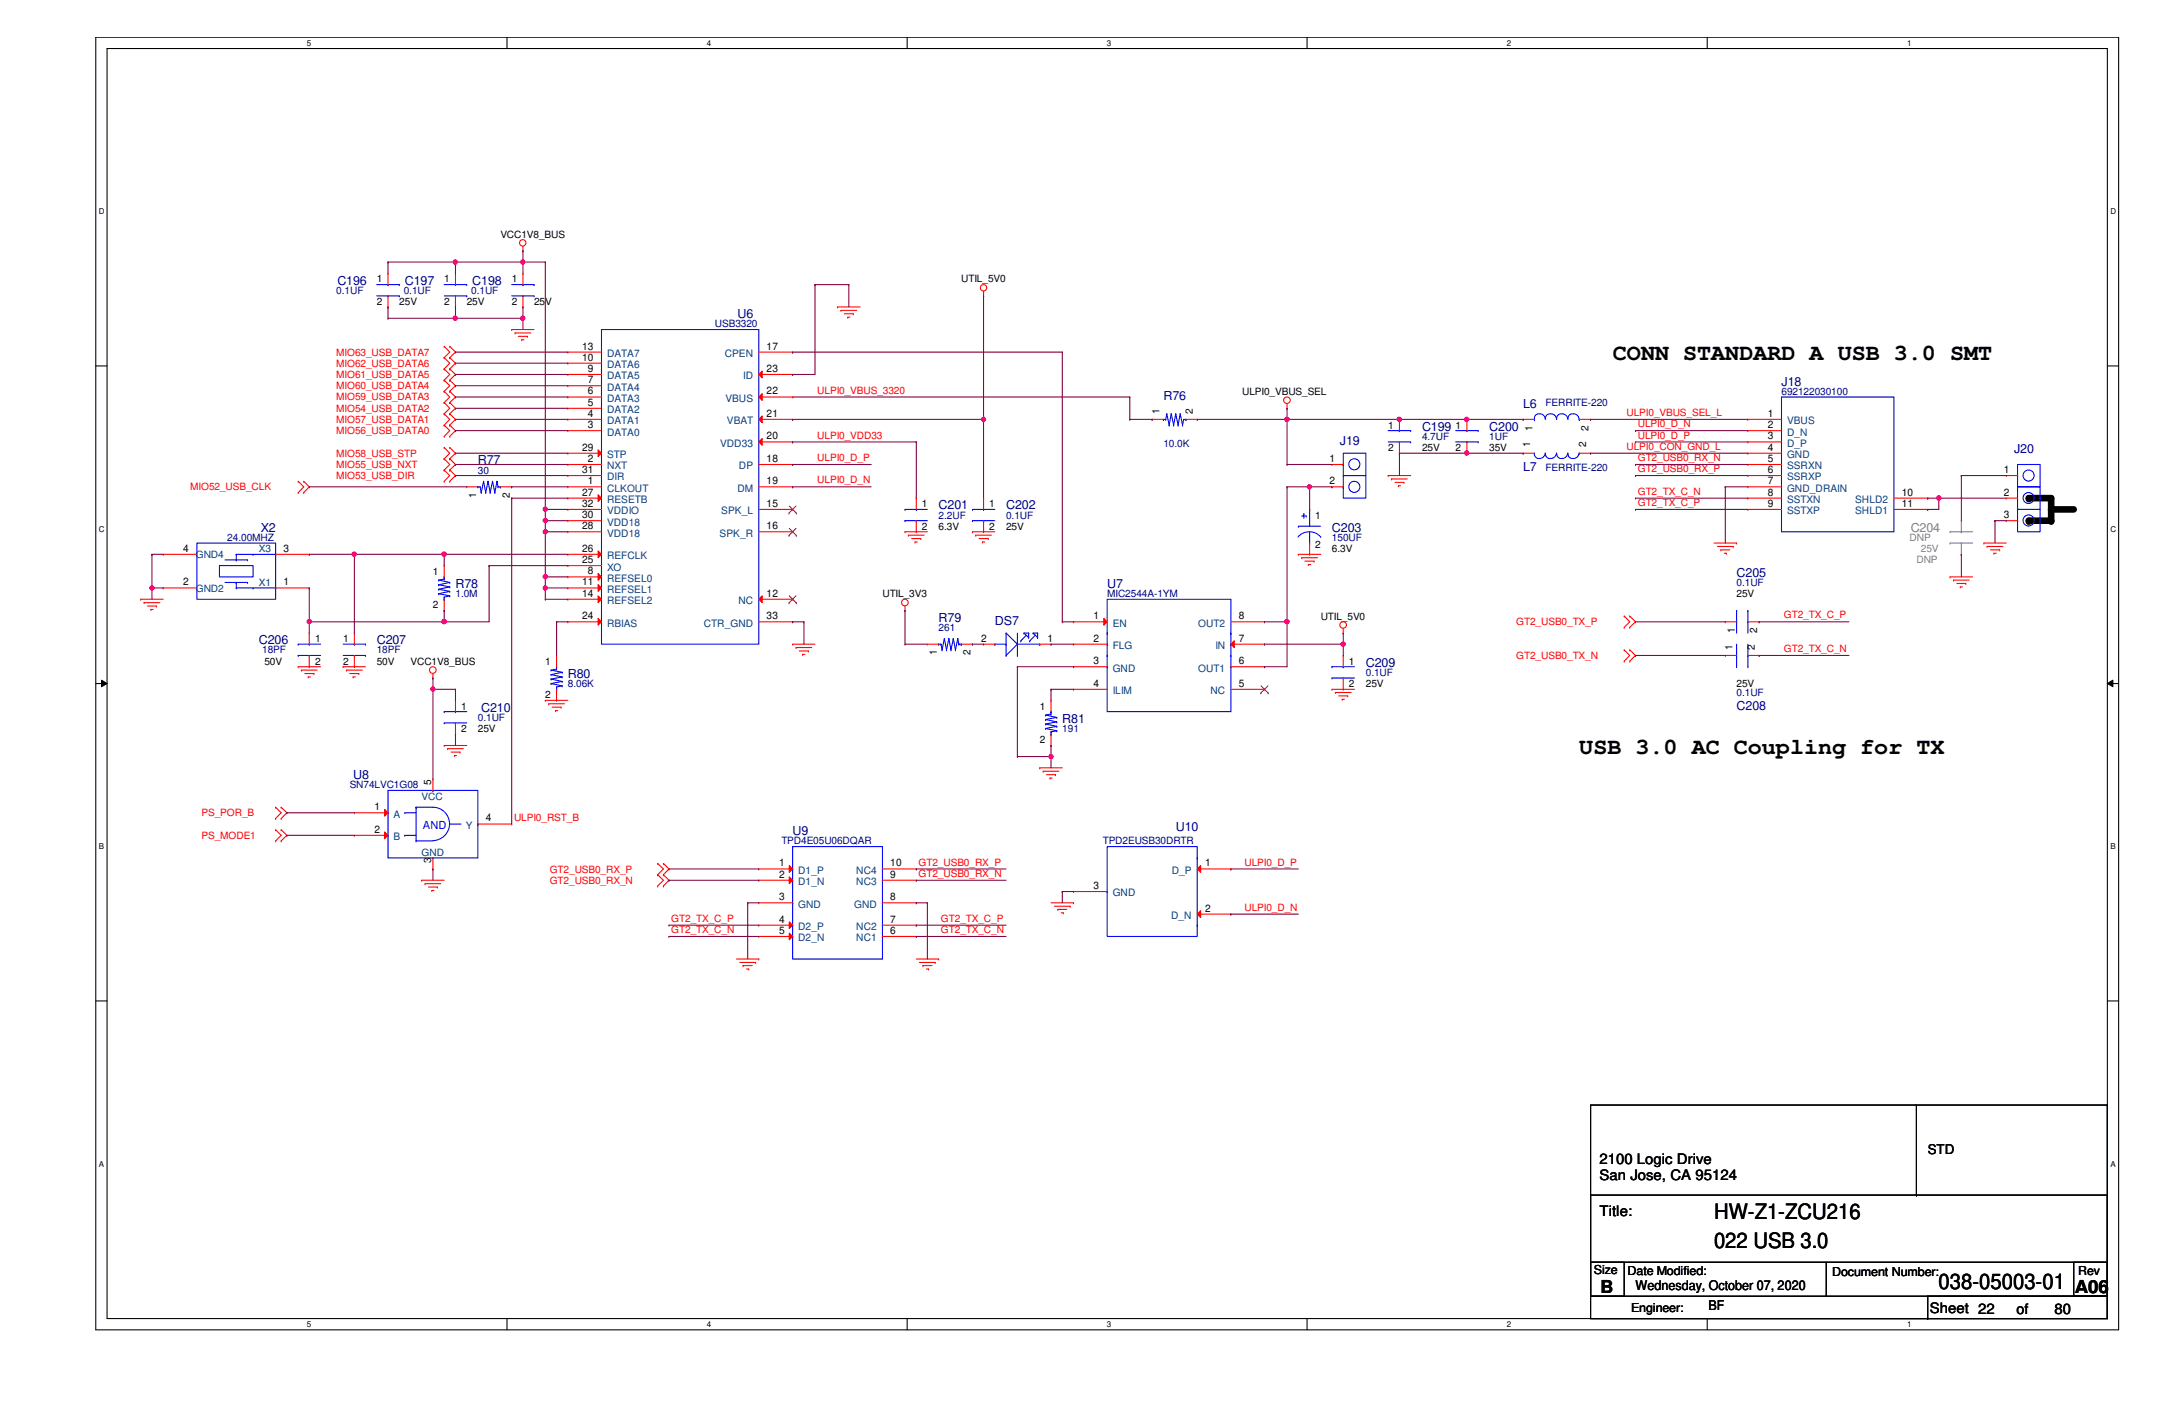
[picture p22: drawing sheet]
<svg xmlns="http://www.w3.org/2000/svg" width="432mm" height="279mm" viewBox="0 0 432 279" stroke-linecap="round" stroke-linejoin="round" font-family="sans-serif">
<defs><g id="words">
<g font-size="4.7">
<text x="320.8" y="71.6">CONN STANDARD A USB 3.0 SMT</text>
<text x="314.1" y="149.9">USB 3.0 AC Coupling for TX</text>
</g>
<g font-size="4.2">
<text x="340.9" y="242.4">HW-Z1-ZCU216</text>
<text x="340.9" y="248.2">022 USB 3.0</text>
<text x="385.6" y="256.4">038-05003-01</text>
</g>
<g font-size="3.6">
<text x="318.3" y="257">B</text>
<text x="412.7" y="257">A06</text>
</g>
<g font-size="2.9">
<text x="318.1" y="231.5">2100 Logic Drive</text>
<text x="318.1" y="234.7">San Jose, CA 95124</text>
<text x="318.1" y="241.8">Title:</text>
<text x="383.8" y="261">Sheet 22</text>
<text x="401.1" y="261.2">of</text>
<text x="408.6" y="261.2">80</text>
</g>
<g font-size="2.7">
<text x="383.4" y="229.5">STD</text>
<text x="325.3" y="256.6">Wednesday, October 07, 2020</text>
<text x="339.8" y="260.6">BF</text>
</g>
<g font-size="2.5" fill="#000080">
<text x="67.1" y="56.6">C196</text>
<text x="80.5" y="56.6">C197</text>
<text x="93.9" y="56.6">C198</text>
<text x="146.7" y="63.3">U6</text>
<text x="354.3" y="76.7">J18</text>
<text x="231.4" y="79.6">R76</text>
<text x="302.9" y="81.2">L6</text>
<text x="266.5" y="88.6">J19</text>
<text x="282.8" y="85.6">C199</text>
<text x="296.2" y="85.6">C200</text>
<text x="95" y="92.4">R77</text>
<text x="302.9" y="93.7">L7</text>
<text x="400.6" y="90.1">J20</text>
<text x="186.7" y="101.3">C201</text>
<text x="200.1" y="101.3">C202</text>
<text x="51.9" y="105.8">X2</text>
<text x="264.9" y="105.8">C203</text>
<text x="90.6" y="117">R78</text>
<text x="220.2" y="117">U7</text>
<text x="345.4" y="114.7">C205</text>
<text x="186.7" y="123.7">R79</text>
<text x="197.9" y="124.3">DS7</text>
<text x="51.5" y="128.1">C206</text>
<text x="74.9" y="128.1">C207</text>
<text x="112.9" y="134.8">R80</text>
<text x="271.7" y="132.6">C209</text>
<text x="95.7" y="141.5">C210</text>
<text x="211.3" y="143.8">R81</text>
<text x="345.4" y="141.1">C208</text>
<text x="70.2" y="154.9">U8</text>
<text x="157.6" y="166.1">U9</text>
<text x="233.8" y="165.2">U10</text>
</g>
<text font-size="2.5" fill="#808080" x="380" y="105.8">C204</text>
<g font-size="2.5">
<text x="317" y="253.3">Size</text>
<text x="323.7" y="253.5">Date Modified:</text>
<text x="364.4" y="253.7">Document Number:</text>
<text x="413.3" y="253.5">Rev</text>
<text x="324.4" y="260.9">Engineer:</text>
</g>
<text font-size="2.2" fill="#00f" x="84.1" y="164.8">AND</text>
<g font-size="2">
<text x="99.5" y="47.2">VCC1V8_BUS</text>
<text x="74.9" y="56.2">1</text>
<text x="88.3" y="56.2">1</text>
<text x="101.8" y="56.2">1</text>
<text x="191.2" y="56.2">UTIL_5V0</text>
<text x="74.9" y="60.7">2</text>
<text x="79.4" y="60.7">25V</text>
<text x="88.3" y="60.7">2</text>
<text x="92.8" y="60.7">25V</text>
<text x="101.8" y="60.7">2</text>
<text x="106.2" y="60.7">25V</text>
<text x="115.8" y="71.7">10</text>
<text x="115.8" y="69.5">13</text>
<text x="152.5" y="69.5">17</text>
<text x="116.9" y="76.2">7</text>
<text x="116.9" y="74">9</text>
<text x="152.5" y="74">23</text>
<text x="116.9" y="82.9">4</text>
<text x="116.9" y="80.7">5</text>
<text x="116.9" y="78.4">6</text>
<text x="152.5" y="82.9">21</text>
<text x="152.5" y="78.4">22</text>
<text x="230.6" y="82.3" transform="rotate(-90 230.6 82.3)">1</text>
<text x="237.3" y="82.3" transform="rotate(-90 237.3 82.3)">2</text>
<text x="247.1" y="78.5">ULPI0_VBUS_SEL</text>
<text x="351.6" y="82.9">1</text>
<text x="115.8" y="89.6">29</text>
<text x="116.9" y="85.1">3</text>
<text x="152.5" y="87.4">20</text>
<text x="276.1" y="85.2">1</text>
<text x="276.1" y="89.7">2</text>
<text x="282.8" y="89.7">25V</text>
<text x="289.5" y="85.2">1</text>
<text x="289.5" y="89.7">2</text>
<text x="296.2" y="89.7">35V</text>
<text x="304.3" y="89" transform="rotate(-90 304.3 89)">1</text>
<text x="304.8" y="85.6" transform="rotate(-90 304.8 85.6)">1</text>
<text x="315.5" y="89" transform="rotate(-90 315.5 89)">2</text>
<text x="316" y="85.6" transform="rotate(-90 316 85.6)">2</text>
<text x="351.6" y="85.1">2</text>
<text x="351.6" y="87.4">3</text>
<text x="351.6" y="89.6">4</text>
<text x="115.8" y="94.1">31</text>
<text x="116.9" y="91.9">2</text>
<text x="152.5" y="91.9">18</text>
<text x="264.5" y="91.9">1</text>
<text x="351.6" y="91.9">5</text>
<text x="351.6" y="94.1">6</text>
<text x="398.6" y="94.1">1</text>
<text x="94.7" y="99.1" transform="rotate(-90 94.7 99.1)">1</text>
<text x="101.4" y="99.1" transform="rotate(-90 101.4 99.1)">2</text>
<text x="115.8" y="98.6">27</text>
<text x="115.8" y="100.8">32</text>
<text x="116.9" y="96.3">1</text>
<text x="152.5" y="100.8">15</text>
<text x="152.5" y="96.3">19</text>
<text x="183.3" y="100.9">1</text>
<text x="196.8" y="100.9">1</text>
<text x="264.5" y="96.3">2</text>
<text x="351.6" y="96.3">7</text>
<text x="351.6" y="98.6">8</text>
<text x="351.6" y="100.8">9</text>
<text x="378.2" y="98.6">10</text>
<text x="378.2" y="100.8">11</text>
<text x="398.6" y="98.6">2</text>
<text x="115.8" y="105.2">28</text>
<text x="115.8" y="103">30</text>
<text x="152.5" y="105.2">16</text>
<text x="183.3" y="105.4">2</text>
<text x="186.7" y="105.4">6.3V</text>
<text x="196.8" y="105.4">2</text>
<text x="200.1" y="105.4">25V</text>
<text x="261.6" y="103.1">1</text>
<text x="398.6" y="103">3</text>
<text x="36.4" y="109.7">4</text>
<text x="56.4" y="109.7">3</text>
<text x="115.8" y="112">25</text>
<text x="115.8" y="109.7">26</text>
<text x="261.6" y="108.9">2</text>
<text x="264.9" y="109.8">6.3V</text>
<text x="36.4" y="116.4">2</text>
<text x="56.4" y="116.4">1</text>
<text x="86.1" y="114.3">1</text>
<text x="115.8" y="116.4">11</text>
<text x="115.8" y="118.7">14</text>
<text x="116.9" y="114.2">8</text>
<text x="152.5" y="118.7">12</text>
<text x="175.5" y="118.7">UTIL_3V3</text>
<text x="345.4" y="118.7">25V</text>
<text x="86.1" y="121">2</text>
<text x="115.8" y="123.1">24</text>
<text x="152.5" y="123.1">33</text>
<text x="217.5" y="123.1">1</text>
<text x="246.4" y="123.1">8</text>
<text x="262.7" y="123.2">UTIL_5V0</text>
<text x="345" y="125.9" transform="rotate(-90 345 125.9)">1</text>
<text x="349.5" y="125.9" transform="rotate(-90 349.5 125.9)">2</text>
<text x="62.7" y="127.7">1</text>
<text x="68.2" y="127.7">1</text>
<text x="186.3" y="130.3" transform="rotate(-90 186.3 130.3)">1</text>
<text x="193" y="130.3" transform="rotate(-90 193 130.3)">2</text>
<text x="195.2" y="127.6">2</text>
<text x="208.4" y="127.6">1</text>
<text x="217.5" y="127.6">2</text>
<text x="246.4" y="127.6">7</text>
<text x="344.6" y="129.2" transform="rotate(-90 344.6 129.2)">1</text>
<text x="349" y="129.2" transform="rotate(-90 349 129.2)">2</text>
<text x="52.6" y="132.2">50V</text>
<text x="62.7" y="132.2">2</text>
<text x="68.2" y="132.2">2</text>
<text x="74.9" y="132.2">50V</text>
<text x="81.7" y="132.2">VCC1V8_BUS</text>
<text x="108.5" y="132.2">1</text>
<text x="217.5" y="132.1">3</text>
<text x="217.5" y="136.6">4</text>
<text x="246.4" y="136.6">5</text>
<text x="246.4" y="132.1">6</text>
<text x="268.3" y="132.2">1</text>
<text x="268.3" y="136.7">2</text>
<text x="271.7" y="136.7">25V</text>
<text x="345.4" y="136.7">25V</text>
<text x="91.7" y="141.1">1</text>
<text x="108.5" y="138.9">2</text>
<text x="206.8" y="141.1">1</text>
<text x="91.7" y="145.6">2</text>
<text x="95" y="145.6">25V</text>
<text x="206.8" y="147.8">2</text>
<text x="74.5" y="161.1">1</text>
<text x="85.7" y="156" transform="rotate(-90 85.7 156)">5</text>
<text x="74.5" y="165.6">2</text>
<text x="96.6" y="163.4">4</text>
<text x="85.7" y="171.7" transform="rotate(-90 85.7 171.7)">3</text>
<text x="154.9" y="172.3">1</text>
<text x="177.1" y="172.3">10</text>
<text x="239.7" y="172.3">1</text>
<text x="154.9" y="174.5">2</text>
<text x="154.9" y="179">3</text>
<text x="177.1" y="179">8</text>
<text x="177.1" y="174.5">9</text>
<text x="217.5" y="176.8">3</text>
<text x="154.9" y="183.5">4</text>
<text x="154.9" y="185.7">5</text>
<text x="177.1" y="185.7">6</text>
<text x="177.1" y="183.5">7</text>
<text x="239.7" y="181.3">2</text>
</g>
<g font-size="2" fill="#000080">
<text x="66.9" y="58.4">0.1UF</text>
<text x="80.3" y="58.4">0.1UF</text>
<text x="93.7" y="58.4">0.1UF</text>
<text x="142.2" y="65.1">USB3320</text>
<text x="307.4" y="80.8">FERRITE-220</text>
<text x="354.3" y="78.5">692122030100</text>
<text x="231.4" y="88.8">10.0K</text>
<text x="282.8" y="87.5">4.7UF</text>
<text x="296.2" y="87.5">1UF</text>
<text x="95" y="94.2">30</text>
<text x="307.4" y="93.7">FERRITE-220</text>
<text x="45.2" y="107.6">24.00MHZ</text>
<text x="186.7" y="103.1">2.2UF</text>
<text x="200.1" y="103.1">0.1UF</text>
<text x="264.9" y="107.6">150UF</text>
<text x="90.6" y="118.7">1.0M</text>
<text x="220.2" y="118.7">MIC2544A-1YM</text>
<text x="345.4" y="116.5">0.1UF</text>
<text x="186.7" y="125.5">261</text>
<text x="52.2" y="129.9">18PF</text>
<text x="74.9" y="129.9">18PF</text>
<text x="112.9" y="136.7">8.06K</text>
<text x="271.7" y="134.4">0.1UF</text>
<text x="95" y="143.3">0.1UF</text>
<text x="345.4" y="138.4">0.1UF</text>
<text x="211.3" y="145.6">191</text>
<text x="69.6" y="156.8">SN74LVC1G08</text>
<text x="155.4" y="167.9">TPD4E05U06DQAR</text>
<text x="219.3" y="167.9">TPD2EUSB30DRTR</text>
</g>
<g font-size="2" fill="#f00">
<text x="66.9" y="70.7">MIO63_USB_DATA7</text>
<text x="66.9" y="72.9">MIO62_USB_DATA6</text>
<text x="66.9" y="75.2">MIO61_USB_DATA5</text>
<text x="66.9" y="77.4">MIO60_USB_DATA4</text>
<text x="66.9" y="79.6">MIO59_USB_DATA3</text>
<text x="66.9" y="81.9">MIO54_USB_DATA2</text>
<text x="162.6" y="78.3">ULPI0_VBUS_3320</text>
<text x="323.5" y="82.7">ULPI0_VBUS_SEL_L</text>
<text x="66.9" y="86.4">MIO56_USB_DATA0</text>
<text x="66.9" y="84.1">MIO57_USB_DATA1</text>
<text x="162.6" y="87.2">ULPI0_VDD33</text>
<text x="323.5" y="89.4">ULPI0_CON_GND_L</text>
<text x="325.8" y="85">ULPI0_D_N</text>
<text x="325.8" y="87.2">ULPI0_D_P</text>
<text x="66.9" y="93">MIO55_USB_NXT</text>
<text x="66.9" y="95.3">MIO53_USB_DIR</text>
<text x="66.9" y="90.8">MIO58_USB_STP</text>
<text x="162.6" y="91.7">ULPI0_D_P</text>
<text x="325.8" y="93.9">GT2_USB0_RX_P</text>
<text x="325.8" y="91.7">GT2_USB0_RX_N</text>
<text x="37.8" y="97.5">MIO52_USB_CLK</text>
<text x="162.6" y="96.1">ULPI0_D_N</text>
<text x="325.8" y="98.4">GT2_TX_C_N</text>
<text x="325.8" y="100.6">GT2_TX_C_P</text>
<text x="301.6" y="124.3">GT2_USB0_TX_P</text>
<text x="354.8" y="123">GT2_TX_C_P</text>
<text x="301.6" y="131.1">GT2_USB0_TX_N</text>
<text x="354.8" y="129.7">GT2_TX_C_N</text>
<text x="40.1" y="162.3">PS_POR_B</text>
<text x="40.1" y="166.8">PS_MODE1</text>
<text x="102.2" y="163.2">ULPI0_RST_B</text>
<text x="109.3" y="173.5">GT2_USB0_RX_P</text>
<text x="182.7" y="172.1">GT2_USB0_RX_P</text>
<text x="247.5" y="172.1">ULPI0_D_P</text>
<text x="109.3" y="175.8">GT2_USB0_RX_N</text>
<text x="182.7" y="174.4">GT2_USB0_RX_N</text>
<text x="133.5" y="185.5">GT2_TX_C_N</text>
<text x="133.5" y="183.3">GT2_TX_C_P</text>
<text x="187.2" y="185.5">GT2_TX_C_N</text>
<text x="187.2" y="183.3">GT2_TX_C_P</text>
<text x="247.5" y="181.1">ULPI0_D_N</text>
</g>
<g font-size="2" fill="#004080">
<text x="120.7" y="71">DATA7</text>
<text x="144.1" y="71">CPEN</text>
<text x="120.7" y="77.7">DATA4</text>
<text x="120.7" y="75.4">DATA5</text>
<text x="120.7" y="73.2">DATA6</text>
<text x="147.8" y="75.4">ID</text>
<text x="120.7" y="82.2">DATA2</text>
<text x="120.7" y="79.9">DATA3</text>
<text x="144.3" y="79.9">VBUS</text>
<text x="120.7" y="86.6">DATA0</text>
<text x="120.7" y="84.4">DATA1</text>
<text x="143.2" y="88.9">VDD33</text>
<text x="144.6" y="84.4">VBAT</text>
<text x="355.4" y="84.4">VBUS</text>
<text x="355.4" y="86.6">D_N</text>
<text x="355.4" y="88.9">D_P</text>
<text x="120.7" y="93.3">NXT</text>
<text x="120.7" y="91.1">STP</text>
<text x="120.7" y="95.5">DIR</text>
<text x="147" y="93.3">DP</text>
<text x="355.4" y="91.1">GND</text>
<text x="355.4" y="93.3">SSRXN</text>
<text x="355.4" y="95.5">SSRXP</text>
<text x="120.7" y="97.8">CLKOUT</text>
<text x="120.7" y="100">RESETB</text>
<text x="146.7" y="97.8">DM</text>
<text x="355.4" y="97.8">GND_DRAIN</text>
<text x="355.4" y="100">SSTXN</text>
<text x="369" y="100">SHLD2</text>
<text x="120.7" y="106.7">VDD18</text>
<text x="120.7" y="104.5">VDD18</text>
<text x="120.7" y="102.3">VDDIO</text>
<text x="143.1" y="106.7">SPK_R</text>
<text x="143.5" y="102.3">SPK_L</text>
<text x="355.4" y="102.3">SSTXP</text>
<text x="369" y="102.3">SHLD1</text>
<text x="38.9" y="111">GND4</text>
<text x="51.5" y="109.8">X3</text>
<text x="120.7" y="113.5">XO</text>
<text x="120.7" y="111.2">REFCLK</text>
<text x="38.9" y="117.6">GND2</text>
<text x="51.5" y="116.5">X1</text>
<text x="120.7" y="115.7">REFSEL0</text>
<text x="120.7" y="117.9">REFSEL1</text>
<text x="120.7" y="120.1">REFSEL2</text>
<text x="120.7" y="124.6">RBIAS</text>
<text x="140" y="124.6">CTR_GND</text>
<text x="146.9" y="120.1">NC</text>
<text x="221.3" y="124.6">EN</text>
<text x="238.3" y="124.6">OUT2</text>
<text x="221.3" y="129.1">FLG</text>
<text x="241.7" y="129.1">IN</text>
<text x="221.3" y="133.6">GND</text>
<text x="238.3" y="133.6">OUT1</text>
<text x="221.3" y="138">ILIM</text>
<text x="240.7" y="138">NC</text>
<text x="83.9" y="159">VCC</text>
<text x="78.3" y="162.6">A</text>
<text x="78.3" y="167.1">B</text>
<text x="92.7" y="164.8">Y</text>
<text x="83.9" y="170.2">GND</text>
<text x="158.7" y="173.8">D1_P</text>
<text x="170.3" y="173.8">NC4</text>
<text x="233" y="173.8">D_P</text>
<text x="158.7" y="176">D1_N</text>
<text x="170.3" y="176">NC3</text>
<text x="221.3" y="178.3">GND</text>
<text x="158.7" y="180.5">GND</text>
<text x="158.7" y="185">D2_P</text>
<text x="169.9" y="180.5">GND</text>
<text x="170.3" y="185">NC2</text>
<text x="232.9" y="182.8">D_N</text>
<text x="158.7" y="187.2">D2_N</text>
<text x="170.3" y="187.2">NC1</text>
</g>
<g font-size="2" fill="#808080">
<text x="379.8" y="107.6">DNP</text>
<text x="381.2" y="112.1">DNP</text>
<text x="382.1" y="109.8">25V</text>
</g>
<g font-size="1.6">
<text x="61" y="9.1">5</text>
<text x="140.6" y="9.1">4</text>
<text x="220.2" y="9.1">3</text>
<text x="299.7" y="9.1">2</text>
<text x="379.3" y="9.1">1</text>
<text x="19.6" y="42.6">D</text>
<text x="419.7" y="42.6">D</text>
<text x="19.6" y="105.7">C</text>
<text x="419.7" y="105.7">C</text>
<text x="19.6" y="168.9">B</text>
<text x="419.7" y="168.9">B</text>
<text x="19.6" y="232">A</text>
<text x="419.7" y="232">A</text>
<text x="61" y="263.9">5</text>
<text x="140.6" y="263.9">4</text>
<text x="220.2" y="263.9">3</text>
<text x="299.7" y="263.9">2</text>
<text x="379.3" y="263.9">1</text>
</g>
</g></defs>
<path d="M19.1 7.4h402.3v257.1h-402.3zM21.3 9.7h397.8v252.5h-397.8z" fill="none" stroke="#000" stroke-width=".21"/>
<g fill="#fff">
<path d="M61 7.7h.9v1.7h-.9z"/>
<path d="M61 262.5h.9v1.7h-.9z"/>
</g>
<path d="M100.8 7.4v2.3M100.8 262.2v2.3" fill="none" stroke="#000" stroke-width=".21"/>
<g fill="#fff">
<path d="M140.6 7.7h.9v1.7h-.9z"/>
<path d="M140.6 262.5h.9v1.7h-.9z"/>
</g>
<path d="M180.4 7.4v2.3M180.4 262.2v2.3" fill="none" stroke="#000" stroke-width=".21"/>
<g fill="#fff">
<path d="M220.2 7.7h.9v1.7h-.9z"/>
<path d="M220.2 262.5h.9v1.7h-.9z"/>
</g>
<path d="M260 7.4v2.3M260 262.2v2.3" fill="none" stroke="#000" stroke-width=".21"/>
<g fill="#fff">
<path d="M299.7 7.7h.9v1.7h-.9z"/>
<path d="M299.7 262.5h.9v1.7h-.9z"/>
</g>
<path d="M339.6 7.4v2.3M339.6 262.2v2.3" fill="none" stroke="#000" stroke-width=".21"/>
<g fill="#fff">
<path d="M379.3 7.7h.9v1.7h-.9z"/>
<path d="M379.3 262.5h.9v1.7h-.9z"/>
<path d="M19.6 41.2h1.2v1.8h-1.2z"/>
<path d="M419.7 41.2h1.2v1.8h-1.2z"/>
<path d="M19.6 104.3h1.2v1.8h-1.2z"/>
<path d="M419.7 104.3h1.2v1.8h-1.2z"/>
</g>
<path d="M19.1 72.8h2.2M419.1 72.8h2.3" fill="none" stroke="#000" stroke-width=".21"/>
<g fill="#fff">
<path d="M19.6 167.5h1.1v1.7h-1.1z"/>
<path d="M419.7 167.5h1.1v1.7h-1.1z"/>
</g>
<path d="M19.1 135.9h2.2M419.1 135.9h2.3" fill="none" stroke="#000" stroke-width=".21"/>
<path d="M20.2 135.3l1.1 .6-1.1 .7zM419.1 135.9l1.1-.6v1.3z" fill="#000"/>
<path d="M20.2 135.3l1.1 .6-1.1 .7zM419.1 135.9l1.1-.6v1.3z" fill="none" stroke="#000" stroke-width=".2"/>
<g fill="#fff">
<path d="M19.6 230.6h1.1v1.8h-1.1z"/>
<path d="M419.7 230.6h1.1v1.8h-1.1z"/>
</g>
<g fill="none" stroke="#000" stroke-width=".21">
<path d="M19.1 199.1h2.2M419.1 199.1h2.3M316.4 219.8h102.7v42.4h-102.7zM381.2 219.8v17.9M316.4 237.7h102.7v13.3h-102.7zM381.2 237.7h.1M316.4 251h46.9v6.8h-46.9zM316.4 251h6.6v6.8h-6.6zM363.3 251h55.8v6.8h-55.8zM383.4 257.8h35.7v4.4h-35.7zM412.5 251h6.6v6.8h-6.6zM316.4 262.2h67"/>
<path d="M383.4 262.2h.1"/>
</g>
<path d="M403.5 99.1h4.5v4.4h-4.5M408 101.3h4.5" fill="none" stroke="#000" stroke-width="1.3"/>
<g fill="#000">
<circle cx="403.5" cy="99.1" r=".66"/>
<circle cx="403.5" cy="103.5" r=".66"/>
<circle cx="408" cy="101.3" r=".66"/>
<circle cx="408" cy="103.5" r=".66"/>
</g>
<g fill="none" stroke="#f00" stroke-width=".21">
<path d="M104 49.9h.1M104 49v.9M195.6 58.8h.1M195.6 57.9v.9M88.3 71.1h.1M88.3 68.9h.1M88.3 73.4h.1M88.3 75.6h.1M88.3 77.8h.1M88.3 68.9l1.2 1.1-1.2 1.1M88.3 71.1l1.2 1.1-1.2 1.2M88.3 73.4l1.2 1.1-1.2 1.1"/>
<path d="M88.3 75.6l1.2 1.1-1.2 1.1M88.3 77.8l1.2 1.2-1.2 1.1M89.5 68.9h.1M89.5 71.1h.1M89.5 73.4h.1M89.5 75.6h.1M89.5 77.8h.1M89.5 68.9l1.1 1.1-1.1 1.1M89.5 71.1l1.1 1.1-1.1 1.2M89.5 73.4l1.1 1.1-1.1 1.1M89.5 75.6l1.1 1.1-1.1 1.1M89.5 77.8l1.1 1.2-1.1 1.1"/>
<path d="M101.8 65.5h.1M101.8 65.5h4.4M102.4 66.2h.1M102.4 66.2h3.2M103.1 66.9h1.8M103.8 67.6h.1M103.8 67.6h.4M104.9 66.9h.1M166.6 61h.1M166.6 61h4.5M167.3 61.7h.1M167.3 61.7h3.1"/>
<path d="M167.9 62.4h1.8M168.6 63.1h.1M168.6 63.1h.4M169.7 62.4h.1M59.3 98h.1M59.3 95.7h.1M59.3 95.7l1.1 1.1-1.1 1.2M60.4 95.7h.1M60.4 98h.1M60.4 95.7l1.1 1.1-1.1 1.2M88.3 80.1h.1M88.3 86.8h.1"/>
<path d="M88.3 84.5h.1M88.3 82.3h.1M88.3 93.5h.1M88.3 91.2h.1M88.3 95.7h.1M88.3 89h.1M88.3 84.5l1.2 1.1-1.2 1.2M88.3 82.3l1.2 1.1-1.2 1.1M88.3 80.1l1.2 1.1-1.2 1.1M88.3 91.2l1.2 1.2-1.2 1.1M88.3 93.5l1.2 1.1-1.2 1.1M88.3 89l1.2 1.1-1.2 1.1"/>
<path d="M89.5 80.1h.1M89.5 84.5h.1M89.5 86.8h.1M89.5 82.3h.1M89.5 91.2h.1M89.5 93.5h.1M89.5 95.7h.1M89.5 89h.1M89.5 84.5l1.1 1.1-1.1 1.2M89.5 82.3l1.1 1.1-1.1 1.1M89.5 80.1l1.1 1.1-1.1 1.1M89.5 91.2l1.1 1.2-1.1 1.1"/>
<path d="M89.5 93.5l1.1 1.1-1.1 1.1M89.5 89l1.1 1.1-1.1 1.1M256 81.2h.1M256 80.3v.9M276.1 94.6h.1M276.1 94.6h4.5M276.8 95.2h.1M276.8 95.2h3.1M277.5 95.9h1.7M278.1 96.6h.1M278.1 96.6h.5M279.2 95.9h.1"/>
<path d="M28 119.2h.1M28 119.2h4.5M28.7 119.8h.1M28.7 119.8h3.1M180 105.7h.1M180 105.7h4.4M180.7 106.4h.1M180.7 106.4h3.1M181.3 107.1h1.8M182 107.8h.1M182 107.8h.5M183.1 107.1h.1"/>
<path d="M193.4 105.7h.1M193.4 105.7h4.5M194.1 106.4h.1M194.1 106.4h3.1M194.7 107.1h1.9M195.4 107.8h.1M195.4 107.8h.5M196.6 107.1h.1M258.2 110.2h.1M258.2 110.2h4.5M258.9 110.9h.1M258.9 110.9h3.1"/>
<path d="M259.5 111.6h1.9M260.2 112.3h.1M260.2 112.3h.5M261.4 111.6h.1M340.9 108h4.5M341.6 108.7h3.1M342.3 109.3h.1M342.3 109.3h1.7M342.9 110h.5M343.4 110h.1M344.7 108.7h.1M345.4 108h.1"/>
<path d="M387.9 114.7h.1M387.9 114.7h4.4M388.5 115.4h.1M388.5 115.4h3.2M389.2 116h1.8M389.9 116.7h.1M389.9 116.7h.4M391 116h.1M394.6 108h.1M394.6 108h4.4M395.2 108.7h.1M395.2 108.7h3.2"/>
<path d="M395.9 109.3h1.8M396.6 110h.1M396.6 110h.4M397.7 109.3h.1M29.3 120.5h1.8M30 121.2h.1M30 121.2h.4M31.1 120.5h.1M59.3 132.6h.1M59.3 132.6h4.5M59.9 133.3h.1M59.9 133.3h3.2"/>
<path d="M60.6 133.9h1.8M61.3 134.6h.1M61.3 134.6h.5M62.4 133.9h.1M68.2 132.6h.1M68.2 132.6h4.5M68.9 133.3h.1M68.9 133.3h3.2M69.6 133.9h1.8M70.2 134.6h.1M70.2 134.6h.5M71.4 133.9h.1"/>
<path d="M86.1 134.8h.1M86.1 133.9v.9M108.5 139.3h.1M108.5 139.3h4.4M109.1 140h.1M109.1 140h3.2M157.6 128.1h.1M157.6 128.1h4.5M158.3 128.8h.1M158.3 128.8h3.2M159 129.5h1.8M159.6 130.1h.1"/>
<path d="M159.6 130.1h.5M160.8 129.5h.1M180 121.4h.1M180 120.5v.9M184.4 128.1h.1M184.4 128.1h2.3M191.2 128.1h2.2M193.4 128.1h.1M264.9 137.1h.1M264.9 137.1h4.5M265.6 137.7h.1M265.6 137.7h3.1"/>
<path d="M266.3 138.4h1.8M267 139.1h.1M267 139.1h.4M267.2 125.9h.1M267.2 125v.9M268.1 138.4h.1M323 124.8h.1M323 122.5h.1M323 131.5h.1M323 129.2h.1M323 122.5l1.1 1.2-1.1 1.1M323 129.2l1.1 1.1-1.1 1.2"/>
<path d="M324.1 122.5h.1M324.1 124.8h.1M324.1 129.2h.1M324.1 131.5h.1M324.1 122.5l1.2 1.2-1.2 1.1M324.1 129.2l1.2 1.1-1.2 1.2M88.3 148.3h.1M88.3 148.3h4.5M89 148.9h.1M89 148.9h3.2M89.7 149.6h1.8M90.4 150.2h.1"/>
<path d="M90.4 150.2h.4M91.5 149.6h.1M109.8 140.6h1.8M110.5 141.3h.1M110.5 141.3h.4M111.6 140.6h.1M206.8 152.7h.1M206.8 152.7h4.5M207.5 153.4h.1M207.5 153.4h3.1M208.2 154.1h1.7M208.8 154.7h.1"/>
<path d="M208.8 154.7h.5M209.9 154.1h.1M54.8 162.8h.1M54.8 160.5h.1M54.8 167.2h.1M54.8 165h.1M54.8 160.5l1.1 1.1-1.1 1.2M54.8 165l1.1 1.1-1.1 1.1M55.9 160.5h.1M55.9 162.8h.1M55.9 165h.1M55.9 167.2h.1"/>
<path d="M55.9 160.5l1.2 1.1-1.2 1.2M55.9 165l1.2 1.1-1.2 1.1M83.9 175h.1M83.9 175h4.4M84.5 175.7h.1M84.5 175.7h3.2M85.2 176.4h1.8M85.9 177.1h.1M85.9 177.1h.4M87 176.4h.1M130.8 173.9h.1M130.8 171.7h.1"/>
<path d="M130.8 176.2h.1M130.8 171.7l1.2 1.1-1.2 1.1M130.8 173.9l1.2 1.1-1.2 1.2M132 171.7h.1M132 173.9h.1M132 176.2h.1M132 171.7l1.1 1.1-1.1 1.1M132 173.9l1.1 1.1-1.1 1.2M209 179.5h4.5M213.5 179.5h.1M146.5 190.7h4.4M147.2 191.4h3.1"/>
<path d="M147.8 192h.1M147.8 192h1.8M148.5 192.7h.4M148.9 192.7h.1M150.3 191.4h.1M150.9 190.7h.1M182.2 190.7h4.5M182.9 191.4h3.1M183.6 192h.1M183.6 192h1.8M184.2 192.7h.5M184.7 192.7h.1"/>
<path d="M186 191.4h.1M186.7 190.7h.1M209.7 180.2h3.2M210.4 180.8h.1M210.4 180.8h1.8M211.1 181.5h.4M211.5 181.5h.1M212.9 180.2h.1"/>
<circle cx="104" cy="48.3" r=".64"/>
<circle cx="195.6" cy="57.2" r=".64"/>
<circle cx="256" cy="79.6" r=".66"/>
<circle cx="180" cy="119.8" r=".66"/>
<circle cx="86.1" cy="133.2" r=".66"/>
<circle cx="267.1" cy="124.3" r=".66"/>
</g>
<g fill="none" stroke="#00f" stroke-width=".21">
<path d="M186.7 128.1h.1M186.7 128.1h.5M187.2 128.1h.1M187.2 128.1l.2 1.1M187.4 129.2h.1M187.8 127h.1M187.8 127l-.4 2.2M187.8 127l.5 2.2M188.3 129.2h.1M188.7 127h.1M188.7 127l.4 2.2M188.7 127l-.4 2.2"/>
<path d="M189.1 129.2h.1M189.6 127h.1M189.6 127l.4 2.2M189.6 127l-.5 2.2M190 129.2h.1M190.5 127h.1M190.5 127l.2 1.1M190.5 127l-.5 2.2M190.7 128.1h.1M190.7 128.1h.5M191.2 128.1h.1M220.2 168.4h17.9v17.8h-17.9z"/>
<path d="M220.2 177.3h.1M238.1 170.6h.1M238.1 184h.1"/>
</g>
<path d="M238.8 172.1v1.4l-.7-.7z" fill="#f00"/>
<path d="M238.1 172.8h6.7M238.8 172.1v1.4l-.7-.7zM244.8 172.8h.1" fill="none" stroke="#f00" stroke-width=".21"/>
<path d="M238.1 181.8l.7-.7v1.4z" fill="#f00"/>
<g fill="none" stroke="#f00" stroke-width=".21">
<path d="M77.2 54.4h.1M77.2 54.4v2.2M77.2 58.8v2.2M77.2 61h.1M343.2 123.7h.1M343.2 123.7h2.2M347.6 123.7h2.3M349.9 123.7h.1M213.5 177.3h.1M213.5 177.3h6.7M238.1 181.8l.7-.7v1.4zM238.1 181.8h6.7"/>
<path d="M244.8 181.8h.1"/>
</g>
<g fill="none" stroke="#00f" stroke-width=".21">
<path d="M74.9 58.8h4.5M74.9 56.6h4.5M77.2 58.8h.1M77.2 56.6h.1M79.4 58.8h.1M79.4 56.6h.1M220.2 119.2h24.6v22.3h-24.6zM220.2 128.1h.1M220.2 132.6h.1M220.2 130.3h.1M220.2 125.9h.1M244.8 130.3h.1"/>
<path d="M244.8 132.6h.1M244.8 128.1h.1M244.8 125.9h.1M345.4 123.7h.1M345.4 121.4h.1M345.4 121.4v4.5M347.6 123.7h.1M347.6 121.4h.1M347.6 121.4v4.5"/>
</g>
<path d="M219.5 123l.7 .7-.7 .6z" fill="#f00"/>
<g fill="none" stroke="#f00" stroke-width=".21">
<path d="M213.5 123.7h.1M213.5 128.1h.1M213.5 132.6h.1M213.5 137.1h.1M213.5 123.7h6.7M213.5 128.1h6.7M213.5 132.6h6.7M213.5 137.1h6.7M219.5 123l.7 .7-.7 .6zM244.8 132.6h6.7M244.8 137.1h6.7M251.5 137.1h.1"/>
<path d="M251.5 132.6h.1"/>
</g>
<path d="M250.8 137.8h.1M250.8 136.4l1.4 1.4M252.2 136.4l-1.4 1.4M252.2 137.8h.1" fill="none" stroke="#804000" stroke-width=".2"/>
<path d="M245.5 127.4v1.4l-.7-.7z" fill="#f00"/>
<path d="M302.9 83.4h.1M302.9 83.4h2.3M314.1 83.4h2.3M316.4 83.4h.1M244.8 128.1h6.7M244.8 123.7h6.7M245.5 127.4v1.4l-.7-.7zM251.5 128.1h.1M251.5 123.7h.1" fill="none" stroke="#f00" stroke-width=".21"/>
<g fill="none" stroke="#00f" stroke-width=".21">
<path d="M305.2 83.4h.1M306.2 82.3a.9 .9 0 0 0-1 1.1M306.3 82.3a1.08 1.08 0 0 1 1 1.1M308.5 82.3a.92 .92 0 0 0-1.1 1.1M308.5 82.3a1.11 1.11 0 0 1 1.1 1.1M310.7 82.3a.91 .91 0 0 0-1.1 1.1M310.8 82.3a1.11 1.11 0 0 1 1 1.1M312.9 82.3a.9 .9 0 0 0-1 1.1M313 82.3a1.09 1.09 0 0 1 1.1 1.1M314.1 83.4h.1M77.2 157.2h17.8v13.4h-17.8zM86.1 157.2h.1"/>
<path d="M77.2 166.1h.1M77.2 161.6h.1M80.5 161.6h.1M80.5 166.1h.1M80.5 161.6h2.3M80.5 166.1h2.3M82.8 160.5h.1M82.8 167.2h.1M82.8 160.5h3.3a3.3 3.3 0 0 1 3.3 3.4 3.3 3.3 0 0 1-3.3 3.3M82.8 160.5v6.7M82.8 167.2h3.3M86.1 170.6h.1"/>
<path d="M89.5 163.9h.1M89.5 163.9h2.2M95 163.9h.1"/>
</g>
<path d="M76.5 161l.7 .6-.7 .7z" fill="#f00"/>
<path d="M70.5 161.6h.1M70.5 161.6h6.7M76.5 161l.7 .6-.7 .7z" fill="none" stroke="#f00" stroke-width=".21"/>
<path d="M76.5 165.4l.7 .7-.7 .7z" fill="#f00"/>
<path d="M86.1 154.9h.1M86.1 154.9v2.3M70.5 166.1h.1M70.5 166.1h6.7M76.5 165.4l.7 .7-.7 .7zM86.1 172.8h.1M86.1 170.6v2.2M95 163.9h6.8M101.8 163.9h.1" fill="none" stroke="#f00" stroke-width=".21"/>
<path d="M157.6 168.4h17.9v22.3h-17.9zM157.6 172.8h.1M157.6 175h.1M157.6 179.5h.1M175.5 172.8h.1M175.5 175h.1M175.5 179.5h.1M157.6 186.2h.1M157.6 184h.1M175.5 184h.1M175.5 186.2h.1" fill="none" stroke="#00f" stroke-width=".21"/>
<path d="M157 172.1l.6 .7-.6 .7z" fill="#f00"/>
<path d="M150.9 172.8h.1M150.9 172.8h6.7M157 172.1l.6 .7-.6 .7z" fill="none" stroke="#f00" stroke-width=".21"/>
<path d="M157 174.4l.6 .6-.6 .7z" fill="#f00"/>
<path d="M150.9 175h.1M150.9 179.5h.1M150.9 175h6.7M150.9 179.5h6.7M157 174.4l.6 .6-.6 .7z" fill="none" stroke="#f00" stroke-width=".21"/>
<path d="M157 183.3l.6 .7-.6 .7z" fill="#f00"/>
<path d="M150.9 184h.1M150.9 184h6.7M157 183.3l.6 .7-.6 .7z" fill="none" stroke="#f00" stroke-width=".21"/>
<path d="M157 185.5l.6 .7-.6 .7z" fill="#f00"/>
<g fill="none" stroke="#f00" stroke-width=".21">
<path d="M90.6 54.4h.1M90.6 54.4v2.2M90.6 58.8v2.2M104 54.4h.1M104 54.4v2.2M104 58.8v2.2M90.6 61h.1M104 61h.1M112.9 79h.1M112.9 76.7h.1M112.9 79h6.7M112.9 76.7h6.7"/>
<path d="M112.9 96.8h.1M112.9 92.4h.1M112.9 85.6h.1M112.9 83.4h.1M112.9 81.2h.1M112.9 96.8h6.7M112.9 92.4h6.7M112.9 85.6h6.7M112.9 83.4h6.7M112.9 81.2h6.7M182.2 99.1h.1M182.2 99.1v2.2"/>
<path d="M302.9 90.1h.1M302.9 90.1h2.3M314.1 90.1h2.3M316.4 90.1h.1M399 94.6h.1M399 99.1h.1M399 94.6h2.3M399 99.1h2.3M182.2 105.7h.1M182.2 103.5v2.2M399 103.5h.1M399 103.5h2.3"/>
<path d="M90.6 139.3h.1M90.6 139.3v2.2M343.2 130.3h.1M343.2 130.3h2.2M347.6 130.3h2.3M349.9 130.3h.1M90.6 146h.1M90.6 143.8v2.2M175.5 179.5h6.7M175.5 175h6.7M175.5 172.8h6.7M182.2 179.5h.1"/>
<path d="M182.2 175h.1M182.2 172.8h.1M150.9 186.2h.1M150.9 186.2h6.7M157 185.5l.6 .7-.6 .7zM175.5 186.2h6.7M175.5 184h6.7M182.2 186.2h.1M182.2 184h.1"/>
</g>
<g fill="none" stroke="#00f" stroke-width=".21">
<path d="M88.3 58.8h4.5M88.3 56.6h4.5M90.6 58.8h.1M90.6 56.6h.1M92.8 58.8h.1M92.8 56.6h.1M101.8 58.8h4.4M101.8 56.6h4.4M104 58.8h.1M104 56.6h.1M106.2 58.8h.1M106.2 56.6h.1"/>
<path d="M119.6 65.5h31.3v62.6h-31.3zM305.2 90.1h.1M305.2 90.1a.88 .88 0 0 0 1 1M307.3 90.1a1.18 1.18 0 0 1-1 1.1M307.4 90.1a.89 .89 0 0 0 1.1 1M309.6 90.1a1.18 1.18 0 0 1-1.1 1.1M309.6 90.1a.89 .89 0 0 0 1.1 1M311.8 90.1a1.18 1.18 0 0 1-1.1 1.1M311.9 90.1a.88 .88 0 0 0 1 1M314.1 90.1a1.16 1.16 0 0 1-1.1 1.1M314.1 90.1h.1M401.3 96.8h4.5v4.5h-4.5z"/>
<path d="M401.3 92.4h4.5v4.4h-4.5zM401.3 94.6h.1M405.8 99.1h.1M180 103.5h.1M180 101.3h.1M180 103.5h4.4M180 101.3h4.4M182.2 103.5h.1M182.2 101.3h.1M401.3 101.3h4.5v4.4h-4.5zM401.3 103.5h.1M345.4 130.3h.1"/>
<path d="M345.4 132.6h.1M345.4 128.1v4.5M347.6 130.3h.1M347.6 132.6h.1M347.6 128.1v4.5M88.3 143.8h.1M88.3 141.5h.1M88.3 143.8h4.5M88.3 141.5h4.5M90.6 143.8h.1M90.6 141.5h.1"/>
<circle cx="403.5" cy="94.6" r="1.1"/>
<circle cx="403.5" cy="99" r="1.09"/>
<circle cx="403.5" cy="103.5" r="1.1"/>
</g>
<path d="M119 114l.6 .7-.6 .7z" fill="#f00"/>
<path d="M112.9 74.5h.1M112.9 72.2h.1M112.9 74.5h6.7M112.9 72.2h6.7M112.9 114.7h.1M112.9 114.7h6.7M119 114l.6 .7-.6 .7z" fill="none" stroke="#f00" stroke-width=".21"/>
<path d="M119 116.2l.6 .7-.6 .7z" fill="#f00"/>
<path d="M112.9 116.9h.1M112.9 116.9h6.7M119 116.2l.6 .7-.6 .7z" fill="none" stroke="#f00" stroke-width=".21"/>
<path d="M150.9 119.2l.7-.7v1.3z" fill="#f00"/>
<path d="M112.9 70h.1M112.9 70h6.7M150.9 119.2l.7-.7v1.3zM150.9 119.2h6.7M157.6 119.2h.1" fill="none" stroke="#f00" stroke-width=".21"/>
<path d="M156.9 119.9h.1M157 118.5l1.4 1.4M158.3 118.5l-1.4 1.4M158.4 119.9h.1" fill="none" stroke="#804000" stroke-width=".2"/>
<path d="M119 118.5l.6 .7-.6 .6z" fill="#f00"/>
<g fill="none" stroke="#f00" stroke-width=".21">
<path d="M150.9 70h6.7M157.6 70h.1M150.9 92.4h6.7M150.9 96.8h6.7M157.6 92.4h.1M157.6 96.8h.1M112.9 119.2h.1M112.9 119.2h6.7M119 118.5l.6 .7-.6 .6zM150.9 101.3h6.7M150.9 105.7h6.7M157.6 101.3h.1"/>
<path d="M157.6 105.7h.1"/>
</g>
<path d="M156.9 102h.1M156.9 106.5h.1M157 100.6l1.4 1.4M157 105.1l1.4 1.4M158.3 100.6l-1.4 1.4M158.3 105.1l-1.4 1.4M158.4 102h.1M158.4 106.5h.1" fill="none" stroke="#804000" stroke-width=".2"/>
<path d="M150.9 87.9l.7-.7v1.4z" fill="#f00"/>
<path d="M150.9 87.9l.7-.7v1.4zM150.9 87.9h6.7M157.6 87.9h.1" fill="none" stroke="#f00" stroke-width=".21"/>
<path d="M150.9 83.4l.7-.7v1.4z" fill="#f00"/>
<path d="M150.9 83.4l.7-.7v1.4zM150.9 83.4h6.7M157.6 83.4h.1" fill="none" stroke="#f00" stroke-width=".21"/>
<path d="M150.9 79l.7-.7v1.3z" fill="#f00"/>
<path d="M150.9 79l.7-.7v1.3zM150.9 79h6.7M157.6 79h.1" fill="none" stroke="#f00" stroke-width=".21"/>
<path d="M150.9 74.5l.7-.7v1.3z" fill="#f00"/>
<path d="M150.9 74.5l.7-.7v1.3zM150.9 74.5h6.7M157.6 74.5h.1" fill="none" stroke="#f00" stroke-width=".21"/>
<path d="M119 123l.6 .7-.6 .6z" fill="#f00"/>
<path d="M112.9 112.5h.1M112.9 112.5h6.7M112.9 123.7h.1M112.9 123.7h6.7M119 123l.6 .7-.6 .6z" fill="none" stroke="#f00" stroke-width=".21"/>
<path d="M119 109.6l.6 .6-.6 .7z" fill="#f00"/>
<path d="M112.9 110.2h.1M112.9 110.2h6.7M119 109.6l.6 .6-.6 .7z" fill="none" stroke="#f00" stroke-width=".21"/>
<path d="M119 98.4l.6 .7-.6 .6z" fill="#f00"/>
<path d="M112.9 99.1h.1M112.9 99.1h6.7M119 98.4l.6 .7-.6 .6zM112.9 105.7h.1M112.9 105.7h6.7" fill="none" stroke="#f00" stroke-width=".21"/>
<path d="M119 89.4l.6 .7-.6 .7z" fill="#f00"/>
<g fill="none" stroke="#f00" stroke-width=".21">
<path d="M92.8 96.8h.1M92.8 96.8h2.2M99.5 96.8h2.3M101.8 96.8h.1M112.9 90.1h.1M112.9 94.6h.1M112.9 90.1h6.7M112.9 94.6h6.7M119 89.4l.6 .7-.6 .7zM195.6 99.1h.1M195.6 99.1v2.2M229.2 83.4h.1"/>
<path d="M229.2 83.4h2.2M235.9 83.4h2.2M238.1 83.4h.1M264.9 92.4h.1M264.9 96.8h.1M264.9 92.4h2.3M264.9 96.8h2.3M278.3 83.4h.1M278.3 90.1h.1M278.3 83.4v2.2M278.3 87.9v2.2M291.8 83.4h.1"/>
<path d="M291.8 90.1h.1M291.8 83.4v2.2M291.8 87.9v2.2M347.6 83.4h.1M347.6 85.6h.1M347.6 87.9h.1M347.6 90.1h.1M347.6 92.4h.1M347.6 94.6h.1M347.6 96.8h.1M347.6 99.1h.1M347.6 90.1h6.7"/>
<path d="M347.6 94.6h6.7M347.6 92.4h6.7M347.6 96.8h6.7M347.6 83.4h6.7M347.6 85.6h6.7M347.6 87.9h6.7M347.6 99.1h6.7M376.7 99.1h6.7M383.4 99.1h.1M32.5 110.2h.1M32.5 116.9h.1M32.5 110.2h6.7"/>
<path d="M32.5 116.9h6.7M54.8 110.2h6.7M54.8 116.9h6.7M61.5 110.2h.1M61.5 116.9h.1M88.3 112.5h.1M88.3 112.5v2.2M88.3 119.2v2.2M112.9 103.5h.1M112.9 101.3h.1M112.9 103.5h6.7M112.9 101.3h6.7"/>
<path d="M195.6 105.7h.1M195.6 103.5v2.2M260.5 101.3h.1M260.5 110.2h.1M260.5 108v2.2M347.6 101.3h.1M347.6 101.3h6.7M376.7 101.3h6.7M383.4 101.3h.1M61.5 125.9h.1M61.5 132.6h.1M61.5 125.9v2.2"/>
<path d="M61.5 130.3v2.3M70.5 125.9h.1M70.5 132.6h.1M70.5 125.9v2.2M70.5 130.3v2.3M88.3 121.4h.1M110.7 130.3h.1M110.7 139.3h.1M110.7 130.3v2.3M110.7 137.1v2.2M150.9 123.7h6.7M157.6 123.7h.1"/>
<path d="M195.6 128.1h.1M195.6 128.1h2.3M206.8 128.1h2.2M209 128.1h.1M209 139.3h.1M209 139.3v2.2M267.2 130.3h.1M267.2 137.1h.1M267.2 130.3v2.3M267.2 134.8v2.3M209 148.3h.1M209 146v2.3"/>
</g>
<g fill="none" stroke="#00f" stroke-width=".21">
<path d="M354.3 79h22.4v26.7h-22.4zM95 96.8h.1M95 96.8h.5M95.5 96.8h.1M95.5 96.8l.2 1.2M95.7 98h.1M96.2 95.7h.1M96.2 95.7l-.5 2.3M96.2 95.7l.4 2.3M96.6 98h.1M97.1 95.7h.1M97.1 95.7l.4 2.3"/>
<path d="M97.1 95.7l-.5 2.3M97.5 98h.1M98 95.7h.1M98 95.7l.4 2.3M98 95.7l-.5 2.3M98.4 98h.1M98.8 95.7h.1M98.8 95.7l.3 1.1M98.8 95.7l-.4 2.3M99.1 96.8h.1M99.1 96.8h.4M99.5 96.8h.1"/>
<path d="M231.4 83.4h.1M231.4 83.4h.5M231.9 83.4h.1M232.1 82.3h.1M232.1 82.3l.4 2.2M232.1 82.3l-.2 1.1M232.5 84.5h.1M233 82.3h.1M233 82.3l.4 2.2M233 82.3l-.5 2.2M233.4 84.5h.1M233.8 82.3h.1"/>
<path d="M233.8 82.3l.5 2.2M233.8 82.3l-.4 2.2M234.3 84.5h.1M234.7 82.3h.1M234.7 82.3l.5 2.2M234.7 82.3l-.4 2.2M235.2 84.5h.1M235.4 83.4h.1M235.4 83.4h.5M235.4 83.4l-.2 1.1M235.9 83.4h.1M267.2 94.6h4.5v4.5h-4.5z"/>
<path d="M267.2 90.1h4.5v4.5h-4.5zM267.2 96.8h.1M267.2 92.4h.1M276.1 87.9h4.5M276.1 85.6h4.5M278.3 87.9h.1M278.3 85.6h.1M280.6 87.9h.1M280.6 85.6h.1M289.5 87.9h4.5M289.5 85.6h4.5M291.8 87.9h.1"/>
<path d="M291.8 85.6h.1M294 87.9h.1M294 85.6h.1M39.2 108h15.6v11.2h-15.6zM43.6 112.5h6.7v2.2h-6.7zM44.7 111.3h4.5M44.7 115.8h4.5M47 115.8h.1M47 116.9h.1M47 111.3h.1M47 110.2h.1M47 110.2h7.8"/>
<path d="M47 110.2v1.1M47 115.8v1.1M47 116.9h7.8M49.2 111.3h.1M49.2 115.8h.1M50.3 116.9h.1M50.3 110.2h.1M54.8 110.2h.1M54.8 116.9h.1M87.2 118.1h.1M87.2 117.2h.1M87.2 116.3h.1"/>
<path d="M87.2 115.4h.1M87.2 115.4l2.3 .4M87.2 118.1l2.3 .4M87.2 117.2l2.3 .4M87.2 116.3l2.3 .4M88.3 114.7h.1M88.3 119.2h.1M88.3 118.7h.1M88.3 115.1h.1M88.3 114.7v.4M88.3 118.7v.5M88.3 115.1l-1.1 .3"/>
<path d="M89.5 115.8h.1M89.5 118.5h.1M89.5 117.6h.1M89.5 116.7h.1M89.5 118.5l-1.2 .2M89.5 117.6l-2.3 .5M89.5 116.7l-2.3 .5M89.5 115.8l-2.3 .5M193.4 103.5h.1M193.4 101.3h.1M193.4 103.5h4.5M193.4 101.3h4.5"/>
<path d="M195.6 103.5h.1M195.6 101.3h.1M258.1 106.8a2.96 2.96 0 0 1 4.6 0M258.2 104.6h.1M258.2 104.6h4.5M258.9 102.6h.9M259.3 102.2h.1M259.3 102.2v.9M259.8 102.6h.1M260.5 108h.1M260.5 101.3h.1M260.5 101.3v3.3"/>
<path d="M260.5 105.7v2.3M59.3 130.3h.1M59.3 128.1h.1M59.3 130.3h4.5M59.3 128.1h4.5M61.5 130.3h.1M61.5 128.1h.1M68.2 130.3h4.5M68.2 128.1h4.5M70.5 130.3h.1M70.5 128.1h.1M72.7 130.3h.1"/>
<path d="M72.7 128.1h.1M109.6 135.9h.1M109.6 135h.1M109.6 134.2h.1M109.6 133.3h.1M109.6 133.3l2.2 .4M109.6 135.9l2.2 .5M109.6 135l2.2 .5M109.6 134.2l2.2 .4M110.7 132.6h.1M110.7 137.1h.1M110.7 136.6h.1"/>
<path d="M110.7 133.1h.1M110.7 132.6v.5M110.7 136.6v.5M110.7 133.1l-1.1 .2M111.8 133.7h.1M111.8 136.4h.1M111.8 135.5h.1M111.8 134.6h.1M111.8 136.4l-1.1 .2M111.8 135.5l-2.2 .4M111.8 134.6l-2.2 .4M111.8 133.7l-2.2 .5"/>
<path d="M197.9 128.1h.1M197.9 128.1h2.2M200.1 128.1h.1M200.1 130.3h.1M200.1 125.9h.1M200.1 125.9v4.4M200.1 125.9l2.3 2.2M202.4 130.3h.1M202.4 128.1h.1M202.4 128.1h4.4M202.4 125.9v4.4M202.4 128.1l-2.3 2.2"/>
<path d="M203 127.5h.1M203.7 125.9h.1M203.7 125.9h.9M203.7 125.9l.9 .9M204.1 126.3l-1.1 1.2M204.6 125.9h.1M204.6 126.8h.1M204.6 125.9v.9M204.8 127.5h.1M205.5 125.9h.1M205.5 125.9h.9M205.5 125.9l.9 .9"/>
<path d="M205.9 126.3l-1.1 1.2M206.4 126.8h.1M206.4 125.9h.1M206.4 125.9v.9M206.8 128.1h.1M264.9 134.8h.1M264.9 132.6h.1M264.9 134.8h4.5M264.9 132.6h4.5M267.2 134.8h.1M267.2 132.6h.1M207.9 144.9h.1"/>
<path d="M207.9 144h.1M207.9 143.1h.1M207.9 142.2h.1M207.9 142.2l2.3 .5M207.9 144.9l2.3 .4M207.9 144l2.3 .4M207.9 143.1l2.3 .5M209 141.5h.1M209 146h.1M209 145.5h.1M209 142h.1M209 141.5v.5"/>
<path d="M209 145.5v.5M209 142l-1.1 .2M210.2 142.7h.1M210.2 145.3h.1M210.2 144.4h.1M210.2 143.6h.1M210.2 145.3l-1.2 .2M210.2 144.4l-2.3 .5M210.2 143.6l-2.3 .4M210.2 142.7l-2.3 .4"/>
<circle cx="269.4" cy="96.8" r="1.1"/>
<circle cx="269.4" cy="92.3" r="1.1"/>
</g>
<path d="M387.9 108h.1M387.9 105.7h.1M387.9 108h4.4M387.9 105.7h4.4M390.1 108h.1M390.1 105.7h.1M390.1 103.5h.1M390.1 110.2h.1M390.1 103.5v2.2M390.1 108v2.2" fill="none" stroke="#808080" stroke-width=".21"/>
<g fill="none" stroke="#800040" stroke-width=".21">
<path d="M90.6 70h.1M90.6 72.2h.1M90.6 74.5h.1M90.6 76.7h.1M90.6 79h.1M90.6 70h22.3M90.6 72.2h22.3M90.6 74.5h22.3M90.6 76.7h22.3M90.6 79h22.3M61.5 96.8h.1M61.5 96.8h31.3"/>
<path d="M90.6 81.2h.1M90.6 83.4h.1M90.6 85.6h.1M90.6 90.1h.1M90.6 92.4h.1M90.6 94.6h.1M90.6 85.6h22.3M90.6 81.2h22.3M90.6 83.4h22.3M90.6 90.1h22.3M90.6 92.4h22.3M90.6 94.6h22.3"/>
<path d="M101.8 96.8h.1M101.8 96.8h11.1M256 83.4h22.3M278.3 90.1h.1M278.3 83.4h.1M278.3 90.1h13.5M278.3 90.1v4.5M291.8 90.1h.1M316.4 90.1h.1M316.4 83.4h.1M316.4 83.4h31.2M316.4 90.1h31.2"/>
<path d="M325.3 85.6h.1M325.3 87.9h.1M325.3 85.6h22.3M325.3 87.9h22.3M110.7 123.7h.1M110.7 123.7v6.6M110.7 123.7h2.2M157.6 123.7h.1M157.6 123.7h2.3M159.9 123.7h.1M159.9 123.7v4.4M211.3 177.3h.1"/>
<path d="M211.3 177.3v2.2M211.3 177.3h2.2M244.8 172.8h.1M244.8 172.8h13.4M244.8 181.8h.1M244.8 181.8h13.4"/>
</g>
<circle cx="256" cy="83.4" r=".44" fill="#f0f"/>
<circle cx="256" cy="83.4" r=".44" fill="none" stroke="#f0f" stroke-width=".21"/>
<circle cx="278.3" cy="83.4" r=".44" fill="#f0f"/>
<circle cx="278.3" cy="83.4" r=".44" fill="none" stroke="#f0f" stroke-width=".21"/>
<path d="M104 49.9h.1M104 52.1h.1M104 49.9v4.5M104 52.1h4.5M108.5 52.1h.1M108.5 52.1v49.2" fill="none" stroke="#800040" stroke-width=".21"/>
<circle cx="108.5" cy="101.3" r=".43" fill="#f0f"/>
<circle cx="108.5" cy="101.3" r=".43" fill="none" stroke="#f0f" stroke-width=".21"/>
<path d="M108.5 101.3h.1M108.5 101.3h4.4M108.5 101.3v2.2" fill="none" stroke="#800040" stroke-width=".21"/>
<circle cx="108.5" cy="103.5" r=".43" fill="#f0f"/>
<circle cx="108.5" cy="103.5" r=".43" fill="none" stroke="#f0f" stroke-width=".21"/>
<path d="M260.5 96.8h.1M260.5 96.8v4.5M108.5 103.5h.1M108.5 105.7h.1M108.5 103.5h4.4M108.5 103.5v11.2M108.5 105.7h4.4" fill="none" stroke="#800040" stroke-width=".21"/>
<circle cx="108.5" cy="114.7" r=".43" fill="#f0f"/>
<circle cx="108.5" cy="114.7" r=".43" fill="none" stroke="#f0f" stroke-width=".21"/>
<circle cx="108.5" cy="105.7" r=".43" fill="#f0f"/>
<circle cx="108.5" cy="105.7" r=".43" fill="none" stroke="#f0f" stroke-width=".21"/>
<path d="M108.5 114.7h.1M108.5 114.7h4.4M108.5 114.7v2.2" fill="none" stroke="#800040" stroke-width=".21"/>
<circle cx="108.5" cy="116.9" r=".43" fill="#f0f"/>
<circle cx="108.5" cy="116.9" r=".43" fill="none" stroke="#f0f" stroke-width=".21"/>
<path d="M90.6 63.3h.1M104 61h.1M104 61v2.3h-13.4M256 81.2h.1M256 81.2v2.2M108.5 116.9h.1M108.5 119.2h.1M108.5 116.9h4.4M108.5 116.9v2.3M108.5 119.2h4.4" fill="none" stroke="#800040" stroke-width=".21"/>
<circle cx="104" cy="63.3" r=".43" fill="#f0f"/>
<circle cx="104" cy="63.3" r=".43" fill="none" stroke="#f0f" stroke-width=".21"/>
<circle cx="90.5" cy="63.3" r=".43" fill="#f0f"/>
<circle cx="90.5" cy="63.3" r=".43" fill="none" stroke="#f0f" stroke-width=".21"/>
<path d="M90.6 52.1h.1M90.6 52.1h13.4M77.2 63.3h.1M77.2 61h.1M77.2 61v2.3M90.6 61h.1M90.6 61v2.3h-13.4M104 63.3h.1M104 63.3v2.2" fill="none" stroke="#800040" stroke-width=".21"/>
<circle cx="104" cy="52.1" r=".43" fill="#f0f"/>
<circle cx="104" cy="52.1" r=".43" fill="none" stroke="#f0f" stroke-width=".21"/>
<circle cx="90.5" cy="52.1" r=".43" fill="#f0f"/>
<circle cx="90.5" cy="52.1" r=".43" fill="none" stroke="#f0f" stroke-width=".21"/>
<g fill="none" stroke="#800040" stroke-width=".21">
<path d="M77.2 52.1h.1M77.2 52.1h13.4M77.2 52.1v2.3M90.6 52.1h.1M90.6 52.1v2.3M195.6 58.8h.1M195.6 58.8v40.3M157.6 96.8h.1M157.6 92.4h.1M157.6 87.9h.1M157.6 83.4h.1M157.6 96.8h15.7"/>
<path d="M157.6 92.4h15.7M157.6 87.9h24.6M157.6 83.4h38M182.2 87.9h.1M182.2 87.9v11.2M195.6 83.4h.1M61.5 110.2h.1M61.5 110.2h9M70.5 110.2h.1M70.5 110.2v15.7M61.5 123.7h.1M61.5 123.7v2.2"/>
</g>
<circle cx="195.6" cy="83.4" r=".43" fill="#f0f"/>
<circle cx="195.6" cy="83.4" r=".43" fill="none" stroke="#f0f" stroke-width=".21"/>
<path d="M70.5 110.2h.1M70.5 110.2h17.8M88.3 110.2h.1M88.3 110.2v2.3" fill="none" stroke="#800040" stroke-width=".21"/>
<circle cx="88.3" cy="110.2" r=".45" fill="#f0f"/>
<circle cx="88.3" cy="110.2" r=".45" fill="none" stroke="#f0f" stroke-width=".21"/>
<circle cx="70.4" cy="110.2" r=".44" fill="#f0f"/>
<circle cx="70.4" cy="110.2" r=".44" fill="none" stroke="#f0f" stroke-width=".21"/>
<g fill="none" stroke="#800040" stroke-width=".21">
<path d="M157.6 70h.1M157.6 70h53.7M157.6 79h67.1M211.3 70h.1M211.3 70v53.7M224.7 79h.1M256 83.4h.1M256 92.4h.1M256 83.4v9M256 92.4h8.9M256 96.8h4.5M260.5 96.8h.1"/>
<path d="M88.3 110.2h.1M88.3 110.2h24.6M97.3 112.5h.1M97.3 112.5h15.6M97.3 112.5v11.2h-9M88.3 121.4h.1M88.3 123.7h.1M88.3 121.4v2.3M211.3 123.7h.1M211.3 123.7h2.2"/>
</g>
<circle cx="260.4" cy="96.8" r=".43" fill="#f0f"/>
<circle cx="260.4" cy="96.8" r=".43" fill="none" stroke="#f0f" stroke-width=".21"/>
<path d="M256 96.8h.1M256 96.8v26.9" fill="none" stroke="#800040" stroke-width=".21"/>
<circle cx="256" cy="123.6" r=".44" fill="#f0f"/>
<circle cx="256" cy="123.6" r=".44" fill="none" stroke="#f0f" stroke-width=".21"/>
<path d="M251.5 123.7h.1M251.5 132.6h.1M251.5 128.1h.1M251.5 123.7h4.5M251.5 128.1h15.7M256 123.7h.1M256 123.7v8.9h-4.5M267.2 125.9h.1M267.2 128.1h.1M267.2 125.9v4.4" fill="none" stroke="#800040" stroke-width=".21"/>
<circle cx="267.1" cy="128.1" r=".44" fill="#f0f"/>
<circle cx="267.1" cy="128.1" r=".44" fill="none" stroke="#f0f" stroke-width=".21"/>
<path d="M209 137.1h.1M209 137.1v2.2M209 137.1h4.5M209 148.3h.1M209 148.3v2.2" fill="none" stroke="#800040" stroke-width=".21"/>
<circle cx="209" cy="150.4" r=".43" fill="#f0f"/>
<circle cx="209" cy="150.4" r=".43" fill="none" stroke="#f0f" stroke-width=".21"/>
<g fill="none" stroke="#800040" stroke-width=".21">
<path d="M162.1 56.6h.1M162.1 56.6h6.7M162.1 56.6v17.9h-4.5M168.8 56.6h.1M168.8 56.6v4.4M157.6 74.5h.1M343.2 96.8h.1M343.2 96.8h4.4M343.2 96.8v11.2M383.4 99.1h.1M383.4 99.1h15.6M385.6 99.1h.1"/>
<path d="M385.6 99.1v2.2h-2.2M383.4 101.3h.1M180 121.4h.1M180 128.1h.1M180 128.1h4.4M180 121.4v6.7M193.4 128.1h.1M193.4 128.1h2.2M202.4 132.6h.1M202.4 132.6v17.9M202.4 132.6h11.1M209 128.1h.1"/>
<path d="M209 128.1h4.5M213.5 132.6h.1M325.3 123.7h.1M325.3 130.3h.1M325.3 123.7h17.9M325.3 130.3h17.9M349.9 130.3h.1M349.9 123.7h.1M349.9 123.7h17.8M349.9 130.3h17.8M202.4 150.5h.1M202.4 150.5h6.6"/>
<path d="M209 150.5h.1M209 150.5v2.2M133.1 175h.1M133.1 172.8h.1M133.1 175h17.8M133.1 172.8h17.8M148.7 179.5h.1M148.7 179.5v11.2M148.7 179.5h2.2M182.2 179.5h.1M182.2 175h.1M182.2 172.8h.1"/>
<path d="M182.2 179.5h2.2M182.2 175h17.9M182.2 172.8h17.9M184.4 179.5h.1M184.4 179.5v11.2M133.1 186.2h.1M133.1 184h.1M133.1 186.2h17.8M133.1 184h17.8M182.2 186.2h.1M182.2 184h.1M182.2 186.2h17.9"/>
<path d="M182.2 184h17.9"/>
</g>
<circle cx="385.6" cy="99" r=".44" fill="#f0f"/>
<circle cx="385.6" cy="99" r=".44" fill="none" stroke="#f0f" stroke-width=".21"/>
<g fill="none" stroke="#800040" stroke-width=".21">
<path d="M101.8 99.1h.1M101.8 99.1h11.1M101.8 99.1v64.8M390.1 94.6h.1M390.1 94.6v8.9M390.1 94.6h8.9M390.1 110.2h.1M390.1 110.2v4.5M396.8 103.5h.1M396.8 103.5v4.5M396.8 103.5h2.2M86.1 134.8h.1"/>
<path d="M86.1 137.1h.1M86.1 134.8v20.1M86.1 137.1h4.5M90.6 137.1h.1M90.6 137.1v2.2M90.6 146h.1M90.6 146v2.3M57.1 161.6h.1M57.1 166.1h.1M57.1 161.6h13.4M57.1 166.1h13.4M86.1 172.8h.1"/>
<path d="M86.1 172.8v2.2"/>
</g>
<circle cx="86.1" cy="137" r=".43" fill="#f0f"/>
<circle cx="86.1" cy="137" r=".43" fill="none" stroke="#f0f" stroke-width=".21"/>
<path d="M61.5 123.7h.1M61.5 123.7h26.8" fill="none" stroke="#800040" stroke-width=".21"/>
<circle cx="88.3" cy="123.6" r=".44" fill="#f0f"/>
<circle cx="88.3" cy="123.6" r=".44" fill="none" stroke="#f0f" stroke-width=".21"/>
<circle cx="61.5" cy="123.6" r=".43" fill="#f0f"/>
<circle cx="61.5" cy="123.6" r=".43" fill="none" stroke="#f0f" stroke-width=".21"/>
<path d="M30.2 116.9h.1M30.2 110.2h.1M30.2 110.2v9M30.2 116.9h2.3M61.5 116.9h.1M61.5 116.9v6.8" fill="none" stroke="#800040" stroke-width=".21"/>
<circle cx="30.2" cy="116.9" r=".43" fill="#f0f"/>
<circle cx="30.2" cy="116.9" r=".43" fill="none" stroke="#f0f" stroke-width=".21"/>
<path d="M224.7 79v4.4M224.7 83.4h.1M260.5 96.8h4.4M264.9 96.8h.1M278.3 83.4h24.6M291.8 83.4h.1M302.9 83.4h.1M30.2 110.2h.1M30.2 110.2h2.3" fill="none" stroke="#800040" stroke-width=".21"/>
<circle cx="291.7" cy="83.4" r=".43" fill="#f0f"/>
<circle cx="291.7" cy="83.4" r=".43" fill="none" stroke="#f0f" stroke-width=".21"/>
<path d="M291.8 90.1h11.1M302.9 90.1h.1" fill="none" stroke="#800040" stroke-width=".21"/>
<circle cx="291.7" cy="90.1" r=".43" fill="#f0f"/>
<circle cx="291.7" cy="90.1" r=".43" fill="none" stroke="#f0f" stroke-width=".21"/>
<path d="M224.7 83.4h4.5M229.2 83.4h.1M238.1 83.4h.1M238.1 83.4h17.9M325.3 94.6h.1M325.3 92.4h.1M325.3 99.1h.1M325.3 94.6h22.3M325.3 92.4h22.3M325.3 99.1h22.3M325.3 101.3h.1M325.3 101.3h22.3" fill="none" stroke="#800040" stroke-width=".21"/>
<circle cx="256" cy="83.4" r=".44" fill="#f0f"/>
<circle cx="256" cy="83.4" r=".44" fill="none" stroke="#f0f" stroke-width=".21"/>
<circle cx="278.3" cy="83.4" r=".44" fill="#f0f"/>
<circle cx="278.3" cy="83.4" r=".44" fill="none" stroke="#f0f" stroke-width=".21"/>
<circle cx="108.5" cy="101.3" r=".43" fill="#f0f"/>
<circle cx="108.5" cy="101.3" r=".43" fill="none" stroke="#f0f" stroke-width=".21"/>
<circle cx="108.5" cy="103.5" r=".43" fill="#f0f"/>
<circle cx="108.5" cy="103.5" r=".43" fill="none" stroke="#f0f" stroke-width=".21"/>
<circle cx="108.5" cy="114.7" r=".43" fill="#f0f"/>
<circle cx="108.5" cy="114.7" r=".43" fill="none" stroke="#f0f" stroke-width=".21"/>
<circle cx="108.5" cy="105.7" r=".43" fill="#f0f"/>
<circle cx="108.5" cy="105.7" r=".43" fill="none" stroke="#f0f" stroke-width=".21"/>
<circle cx="108.5" cy="116.9" r=".43" fill="#f0f"/>
<circle cx="108.5" cy="116.9" r=".43" fill="none" stroke="#f0f" stroke-width=".21"/>
<circle cx="104" cy="63.3" r=".43" fill="#f0f"/>
<circle cx="104" cy="63.3" r=".43" fill="none" stroke="#f0f" stroke-width=".21"/>
<circle cx="90.5" cy="63.3" r=".43" fill="#f0f"/>
<circle cx="90.5" cy="63.3" r=".43" fill="none" stroke="#f0f" stroke-width=".21"/>
<circle cx="104" cy="52.1" r=".43" fill="#f0f"/>
<circle cx="104" cy="52.1" r=".43" fill="none" stroke="#f0f" stroke-width=".21"/>
<circle cx="90.5" cy="52.1" r=".43" fill="#f0f"/>
<circle cx="90.5" cy="52.1" r=".43" fill="none" stroke="#f0f" stroke-width=".21"/>
<circle cx="195.6" cy="83.4" r=".43" fill="#f0f"/>
<circle cx="195.6" cy="83.4" r=".43" fill="none" stroke="#f0f" stroke-width=".21"/>
<circle cx="88.3" cy="110.2" r=".45" fill="#f0f"/>
<circle cx="88.3" cy="110.2" r=".45" fill="none" stroke="#f0f" stroke-width=".21"/>
<circle cx="70.4" cy="110.2" r=".44" fill="#f0f"/>
<circle cx="70.4" cy="110.2" r=".44" fill="none" stroke="#f0f" stroke-width=".21"/>
<circle cx="260.4" cy="96.8" r=".43" fill="#f0f"/>
<circle cx="260.4" cy="96.8" r=".43" fill="none" stroke="#f0f" stroke-width=".21"/>
<circle cx="256" cy="123.6" r=".44" fill="#f0f"/>
<circle cx="256" cy="123.6" r=".44" fill="none" stroke="#f0f" stroke-width=".21"/>
<circle cx="267.1" cy="128.1" r=".44" fill="#f0f"/>
<circle cx="267.1" cy="128.1" r=".44" fill="none" stroke="#f0f" stroke-width=".21"/>
<circle cx="209" cy="150.4" r=".43" fill="#f0f"/>
<circle cx="209" cy="150.4" r=".43" fill="none" stroke="#f0f" stroke-width=".21"/>
<circle cx="385.6" cy="99" r=".44" fill="#f0f"/>
<circle cx="385.6" cy="99" r=".44" fill="none" stroke="#f0f" stroke-width=".21"/>
<circle cx="86.1" cy="137" r=".43" fill="#f0f"/>
<circle cx="86.1" cy="137" r=".43" fill="none" stroke="#f0f" stroke-width=".21"/>
<circle cx="88.3" cy="123.6" r=".44" fill="#f0f"/>
<circle cx="88.3" cy="123.6" r=".44" fill="none" stroke="#f0f" stroke-width=".21"/>
<circle cx="61.5" cy="123.6" r=".43" fill="#f0f"/>
<circle cx="61.5" cy="123.6" r=".43" fill="none" stroke="#f0f" stroke-width=".21"/>
<circle cx="30.2" cy="116.9" r=".43" fill="#f0f"/>
<circle cx="30.2" cy="116.9" r=".43" fill="none" stroke="#f0f" stroke-width=".21"/>
<circle cx="291.7" cy="83.4" r=".43" fill="#f0f"/>
<circle cx="291.7" cy="83.4" r=".43" fill="none" stroke="#f0f" stroke-width=".21"/>
<circle cx="291.7" cy="90.1" r=".43" fill="#f0f"/>
<circle cx="291.7" cy="90.1" r=".43" fill="none" stroke="#f0f" stroke-width=".21"/>
<use href="#words"/>
</svg>
